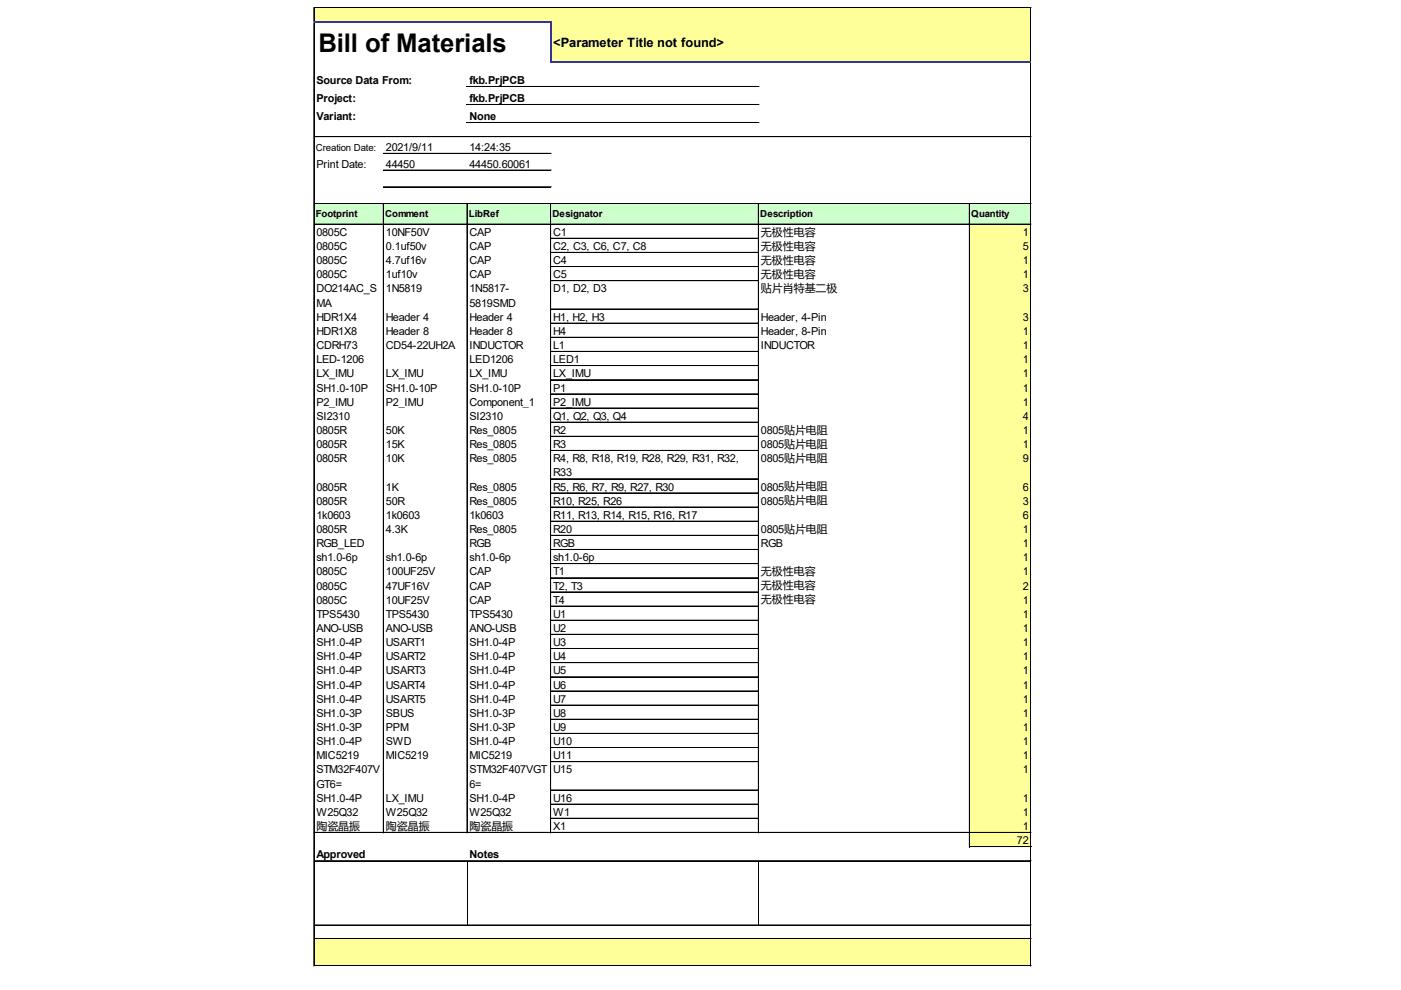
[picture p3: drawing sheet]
<svg xmlns="http://www.w3.org/2000/svg" width="297mm" height="210mm" viewBox="0 0 297 210" stroke-linecap="round" stroke-linejoin="round" font-family="sans-serif">
<defs><g id="words">
<text font-size="5.5" x="67.5" y="11">Bill of Materials</text>
<text font-size="2.7" x="117.3" y="9.9">&lt;Parameter Title not found&gt;</text>
<g font-size="2.3">
<text x="67.1" y="17.8">Source Data From:</text>
<text x="99.5" y="17.8">fkb.PrjPCB</text>
<text x="67.1" y="21.7">Project:</text>
<text x="99.5" y="21.7">fkb.PrjPCB</text>
<text x="67.1" y="25.5">Variant:</text>
<text x="99.5" y="25.5">None</text>
<text x="67.1" y="35.6">Print Date:</text>
<text x="81.8" y="32">2021/9/11</text>
<text x="81.8" y="35.6">44450</text>
<text x="99.5" y="32">14:24:35</text>
<text x="99.5" y="35.6">44450.60061</text>
<text x="67.1" y="50">0805C</text>
<text x="67.1" y="53">0805C</text>
<text x="81.8" y="50">10NF50V</text>
<text x="81.8" y="53">0.1uf50v</text>
<text x="99.5" y="50">CAP</text>
<text x="99.5" y="53">CAP</text>
<text x="117.3" y="50">C1</text>
<text x="117.3" y="53">C2, C3, C6, C7, C8</text>
<text x="161.3" y="50">无极性电容</text>
<text x="161.3" y="53">无极性电容</text>
<text x="216.8" y="50">1</text>
<text x="216.8" y="53">5</text>
<text x="67.1" y="56">0805C</text>
<text x="67.1" y="59">0805C</text>
<text x="81.8" y="56">4.7uf16v</text>
<text x="81.8" y="59">1uf10v</text>
<text x="99.5" y="56">CAP</text>
<text x="99.5" y="59">CAP</text>
<text x="117.3" y="56">C4</text>
<text x="117.3" y="59">C5</text>
<text x="161.3" y="56">无极性电容</text>
<text x="161.3" y="59">无极性电容</text>
<text x="216.8" y="56">1</text>
<text x="216.8" y="59">1</text>
<text x="67.1" y="62">DO214AC_S</text>
<text x="67.1" y="65">MA</text>
<text x="81.8" y="62">1N5819</text>
<text x="99.5" y="62">1N5817-</text>
<text x="99.5" y="65">5819SMD</text>
<text x="117.3" y="62">D1, D2, D3</text>
<text x="161.3" y="62">贴片肖特基二极</text>
<text x="216.8" y="62">3</text>
<text x="67.1" y="68">HDR1X4</text>
<text x="67.1" y="71">HDR1X8</text>
<text x="81.8" y="68">Header 4</text>
<text x="81.8" y="71">Header 8</text>
<text x="99.5" y="68">Header 4</text>
<text x="99.5" y="71">Header 8</text>
<text x="117.3" y="68">H1, H2, H3</text>
<text x="117.3" y="71">H4</text>
<text x="161.3" y="68">Header, 4-Pin</text>
<text x="161.3" y="71">Header, 8-Pin</text>
<text x="216.8" y="68">3</text>
<text x="216.8" y="71">1</text>
<text x="67.1" y="74">CDRH73</text>
<text x="67.1" y="77">LED-1206</text>
<text x="81.8" y="74">CD54-22UH2A</text>
<text x="99.5" y="74">INDUCTOR</text>
<text x="99.5" y="77">LED1206</text>
<text x="117.3" y="74">L1</text>
<text x="117.3" y="77">LED1</text>
<text x="161.3" y="74">INDUCTOR</text>
<text x="216.8" y="74">1</text>
<text x="216.8" y="77">1</text>
<text x="67.1" y="80">LX_IMU</text>
<text x="67.1" y="83">SH1.0-10P</text>
<text x="81.8" y="80">LX_IMU</text>
<text x="81.8" y="83">SH1.0-10P</text>
<text x="99.5" y="80">LX_IMU</text>
<text x="99.5" y="83">SH1.0-10P</text>
<text x="117.3" y="80">LX_IMU</text>
<text x="117.3" y="83">P1</text>
<text x="216.8" y="80">1</text>
<text x="216.8" y="83">1</text>
<text x="67.1" y="86">P2_IMU</text>
<text x="67.1" y="89">SI2310</text>
<text x="81.8" y="86">P2_IMU</text>
<text x="99.5" y="86">Component_1</text>
<text x="99.5" y="89">SI2310</text>
<text x="117.3" y="86">P2_IMU</text>
<text x="117.3" y="89">Q1, Q2, Q3, Q4</text>
<text x="216.8" y="86">1</text>
<text x="216.8" y="89">4</text>
<text x="67.1" y="92">0805R</text>
<text x="67.1" y="95">0805R</text>
<text x="81.8" y="92">50K</text>
<text x="81.8" y="95">15K</text>
<text x="99.5" y="92">Res_0805</text>
<text x="99.5" y="95">Res_0805</text>
<text x="117.3" y="92">R2</text>
<text x="117.3" y="95">R3</text>
<text x="161.3" y="92">0805贴片电阻</text>
<text x="161.3" y="95">0805贴片电阻</text>
<text x="216.8" y="92">1</text>
<text x="216.8" y="95">1</text>
<text x="67.1" y="98">0805R</text>
<text x="81.8" y="98">10K</text>
<text x="99.5" y="98">Res_0805</text>
<text x="117.3" y="98">R4, R8, R18, R19, R28, R29, R31, R32,</text>
<text x="117.3" y="101">R33</text>
<text x="161.3" y="98">0805贴片电阻</text>
<text x="216.8" y="98">9</text>
<text x="67.1" y="104">0805R</text>
<text x="67.1" y="107">0805R</text>
<text x="81.8" y="104">1K</text>
<text x="81.8" y="107">50R</text>
<text x="99.5" y="104">Res_0805</text>
<text x="99.5" y="107">Res_0805</text>
<text x="117.3" y="104">R5, R6, R7, R9, R27, R30</text>
<text x="117.3" y="107">R10, R25, R26</text>
<text x="161.3" y="104">0805贴片电阻</text>
<text x="161.3" y="107">0805贴片电阻</text>
<text x="216.8" y="104">6</text>
<text x="216.8" y="107">3</text>
<text x="67.1" y="110">1k0603</text>
<text x="67.1" y="113">0805R</text>
<text x="81.8" y="110">1k0603</text>
<text x="81.8" y="113">4.3K</text>
<text x="99.5" y="110">1k0603</text>
<text x="99.5" y="113">Res_0805</text>
<text x="117.3" y="110">R11, R13, R14, R15, R16, R17</text>
<text x="117.3" y="113">R20</text>
<text x="161.3" y="113">0805贴片电阻</text>
<text x="216.8" y="110">6</text>
<text x="216.8" y="113">1</text>
<text x="67.1" y="116">RGB_LED</text>
<text x="67.1" y="119">sh1.0-6p</text>
<text x="81.8" y="119">sh1.0-6p</text>
<text x="99.5" y="116">RGB</text>
<text x="99.5" y="119">sh1.0-6p</text>
<text x="117.3" y="116">RGB</text>
<text x="117.3" y="119">sh1.0-6p</text>
<text x="161.3" y="116">RGB</text>
<text x="216.8" y="116">1</text>
<text x="216.8" y="119">1</text>
<text x="67.1" y="122">0805C</text>
<text x="67.1" y="125">0805C</text>
<text x="81.8" y="122">100UF25V</text>
<text x="81.8" y="125">47UF16V</text>
<text x="99.5" y="122">CAP</text>
<text x="99.5" y="125">CAP</text>
<text x="117.3" y="122">T1</text>
<text x="117.3" y="125">T2, T3</text>
<text x="161.3" y="121.9">无极性电容</text>
<text x="161.3" y="124.9">无极性电容</text>
<text x="216.8" y="122">1</text>
<text x="216.8" y="125">2</text>
<text x="67.1" y="128">0805C</text>
<text x="67.1" y="131">TPS5430</text>
<text x="81.8" y="128">10UF25V</text>
<text x="81.8" y="131">TPS5430</text>
<text x="99.5" y="128">CAP</text>
<text x="99.5" y="131">TPS5430</text>
<text x="117.3" y="128">T4</text>
<text x="117.3" y="131">U1</text>
<text x="161.3" y="127.9">无极性电容</text>
<text x="216.8" y="128">1</text>
<text x="216.8" y="131">1</text>
<text x="67.1" y="134">ANO-USB</text>
<text x="67.1" y="137">SH1.0-4P</text>
<text x="81.8" y="134">ANO-USB</text>
<text x="81.8" y="137">USART1</text>
<text x="99.5" y="134">ANO-USB</text>
<text x="99.5" y="137">SH1.0-4P</text>
<text x="117.3" y="134">U2</text>
<text x="117.3" y="137">U3</text>
<text x="216.8" y="134">1</text>
<text x="216.8" y="137">1</text>
<text x="67.1" y="140">SH1.0-4P</text>
<text x="67.1" y="143">SH1.0-4P</text>
<text x="81.8" y="140">USART2</text>
<text x="81.8" y="143">USART3</text>
<text x="99.5" y="140">SH1.0-4P</text>
<text x="99.5" y="143">SH1.0-4P</text>
<text x="117.3" y="140">U4</text>
<text x="117.3" y="143">U5</text>
<text x="216.8" y="140">1</text>
<text x="216.8" y="143">1</text>
<text x="67.1" y="146">SH1.0-4P</text>
<text x="67.1" y="149">SH1.0-4P</text>
<text x="81.8" y="146">USART4</text>
<text x="81.8" y="149">USART5</text>
<text x="99.5" y="146">SH1.0-4P</text>
<text x="99.5" y="149">SH1.0-4P</text>
<text x="117.3" y="146">U6</text>
<text x="117.3" y="149">U7</text>
<text x="216.8" y="146">1</text>
<text x="216.8" y="149">1</text>
<text x="67.1" y="152">SH1.0-3P</text>
<text x="67.1" y="155">SH1.0-3P</text>
<text x="81.8" y="152">SBUS</text>
<text x="81.8" y="155">PPM</text>
<text x="99.5" y="152">SH1.0-3P</text>
<text x="99.5" y="155">SH1.0-3P</text>
<text x="117.3" y="152">U8</text>
<text x="117.3" y="155">U9</text>
<text x="216.8" y="152">1</text>
<text x="216.8" y="155">1</text>
<text x="67.1" y="158">SH1.0-4P</text>
<text x="67.1" y="161">MIC5219</text>
<text x="81.8" y="158">SWD</text>
<text x="81.8" y="161">MIC5219</text>
<text x="99.5" y="158">SH1.0-4P</text>
<text x="99.5" y="161">MIC5219</text>
<text x="117.3" y="158">U10</text>
<text x="117.3" y="161">U11</text>
<text x="216.8" y="158">1</text>
<text x="216.8" y="161">1</text>
<text x="67.1" y="164">STM32F407V</text>
<text x="67.1" y="167">GT6=</text>
<text x="99.5" y="164">STM32F407VGT</text>
<text x="99.5" y="167">6=</text>
<text x="117.3" y="164">U15</text>
<text x="216.8" y="164">1</text>
<text x="67.1" y="170">SH1.0-4P</text>
<text x="67.1" y="173">W25Q32</text>
<text x="81.8" y="170">LX_IMU</text>
<text x="81.8" y="173">W25Q32</text>
<text x="99.5" y="170">SH1.0-4P</text>
<text x="99.5" y="173">W25Q32</text>
<text x="117.3" y="170">U16</text>
<text x="117.3" y="173">W1</text>
<text x="216.8" y="170">1</text>
<text x="216.8" y="173">1</text>
<text x="67.1" y="175.9">陶瓷晶振</text>
<text x="81.8" y="175.9">陶瓷晶振</text>
<text x="99.5" y="175.9">陶瓷晶振</text>
<text x="117.3" y="176">X1</text>
<text x="215.6" y="179">72</text>
<text x="216.8" y="176">1</text>
<text x="67.1" y="182">Approved</text>
<text x="99.5" y="182">Notes</text>
</g>
<g font-size="2">
<text x="66.9" y="31.9">Creation Date:</text>
<text x="66.9" y="46.1">Footprint</text>
<text x="81.7" y="46.1">Comment</text>
<text x="99.4" y="46.1">LibRef</text>
<text x="117.1" y="46.1">Designator</text>
<text x="161.2" y="46.1">Description</text>
<text x="205.9" y="46.1">Quantity</text>
</g>
</g></defs>
<g fill="#ff9">
<path d="M66.6 1.7h152v3.1h-152z"/>
<path d="M116.7 4.7h101.9v8.6h-101.9z"/>
</g>
<path d="M66.6 43.1h152v4.5h-152z" fill="#cfc"/>
<g fill="#ff9">
<path d="M205.5 47.5h13.1v3.1h-13.1z"/>
<path d="M205.5 50.5h13.1v3.1h-13.1z"/>
<path d="M205.5 53.5h13.1v3.1h-13.1z"/>
<path d="M205.5 56.5h13.1v3.1h-13.1z"/>
<path d="M205.5 59.5h13.1v6.1h-13.1z"/>
<path d="M205.5 65.5h13.1v3.1h-13.1z"/>
<path d="M205.5 68.5h13.1v3.1h-13.1z"/>
<path d="M205.5 71.5h13.1v3.1h-13.1z"/>
<path d="M205.5 74.5h13.1v3.1h-13.1z"/>
<path d="M205.5 77.5h13.1v3.1h-13.1z"/>
<path d="M205.5 80.5h13.1v3.1h-13.1z"/>
<path d="M205.5 83.5h13.1v3.1h-13.1z"/>
<path d="M205.5 86.5h13.1v3.1h-13.1z"/>
<path d="M205.5 89.5h13.1v3.1h-13.1z"/>
<path d="M205.5 92.5h13.1v3.1h-13.1z"/>
<path d="M205.5 95.5h13.1v6.1h-13.1z"/>
<path d="M205.5 101.5h13.1v3.1h-13.1z"/>
<path d="M205.5 104.5h13.1v3.1h-13.1z"/>
<path d="M205.5 107.5h13.1v3.1h-13.1z"/>
<path d="M205.5 110.5h13.1v3.1h-13.1z"/>
<path d="M205.5 113.5h13.1v3.1h-13.1z"/>
<path d="M205.5 116.5h13.1v63.1h-13.1z"/>
<path d="M66.6 199h152v5.8h-152z"/>
</g>
<g fill="none" stroke="#000" stroke-width=".21">
<path d="M66.5 1.6v3M66.5 4.8v200M66.6 1.6v3M66.6 4.8v200M66.7 1.6h151.9M99 18.3h61.9M99 18.4h61.9M218.5 1.7v11.3M218.5 13.3v191.5M218.6 1.7v11.3M218.6 13.3v191.5M66.7 29h151.9"/>
<path d="M81.3 32.5h35.6M81.3 32.6h35.6M81.3 36.1h35.6M81.3 39.6h35.6M81.3 39.7h35.6M99 22.2h61.9M99 26h61.9M66.7 43.1h151.9M66.7 43.2h151.9M66.7 47.5h151.9M66.7 47.6h151.9M81.3 43.3v133.3"/>
<path d="M99 43.3v133.3M99.1 43.3v133.3M116.7 43.3v133.3M116.8 43.3v133.3M116.9 50.5h43.9M116.9 50.6h43.9M116.9 53.5h43.9M116.9 53.6h43.9M116.9 56.5h43.9M116.9 56.6h43.9M116.9 59.5h43.9M116.9 59.6h43.9"/>
<path d="M160.8 43.3v133.3M160.9 43.3v133.3M205.5 43.3v136.3M205.6 43.3v136.3M116.9 65.5h43.9M116.9 65.6h43.9M116.9 68.5h43.9M116.9 68.6h43.9M116.9 71.5h43.9M116.9 71.6h43.9M116.9 74.5h43.9M116.9 74.6h43.9"/>
<path d="M116.9 77.5h43.9M116.9 77.6h43.9M116.9 80.5h43.9M116.9 80.6h43.9M116.9 83.5h43.9M116.9 83.6h43.9M116.9 86.5h43.9M116.9 86.6h43.9M116.9 89.5h43.9M116.9 89.6h43.9M116.9 92.5h43.9M116.9 92.6h43.9"/>
<path d="M116.9 95.5h43.9M116.9 95.6h43.9M116.9 101.5h43.9M116.9 101.6h43.9M116.9 104.5h43.9M116.9 104.6h43.9M116.9 107.5h43.9M116.9 107.6h43.9M116.9 110.5h43.9M116.9 110.6h43.9M116.9 113.5h43.9M116.9 113.6h43.9"/>
<path d="M116.9 116.5h43.9M116.9 116.6h43.9M116.9 119.5h43.9M116.9 119.6h43.9M116.9 122.5h43.9M116.9 122.6h43.9M116.9 125.5h43.9M116.9 125.6h43.9M116.9 128.5h43.9M116.9 128.6h43.9M116.9 131.5h43.9M116.9 131.6h43.9"/>
<path d="M116.9 134.5h43.9M116.9 134.6h43.9M116.9 137.5h43.9M116.9 137.6h43.9M116.9 140.5h43.9M116.9 140.6h43.9M116.9 143.5h43.9M116.9 143.6h43.9M116.9 146.5h43.9M116.9 146.6h43.9M116.9 149.5h43.9M116.9 149.6h43.9"/>
<path d="M116.9 152.5h43.9M116.9 152.6h43.9M116.9 155.5h43.9M116.9 155.6h43.9M116.9 158.5h43.9M116.9 158.6h43.9M66.7 176.5h151.9M66.7 176.6h151.9M116.9 161.5h43.9M116.9 161.6h43.9M116.9 167.5h43.9M116.9 167.6h43.9"/>
<path d="M116.9 170.5h43.9M116.9 170.6h43.9M116.9 173.5h43.9M116.9 173.6h43.9M205.7 179.5h12.9M205.7 179.6h12.9M66.7 182.5h151.9M66.7 182.6h151.9M66.7 196.1h151.9M66.7 196.2h151.9M66.7 199h151.9M99.1 182.6v13.5"/>
<path d="M160.9 182.6v13.5M66.7 204.7h151.9M66.7 204.8h151.9"/>
</g>
<path d="M66.5 4.7h50.4M116.7 4.8v8.5M116.9 13.2h101.7" fill="none" stroke="#339" stroke-width=".27"/>
<use href="#words"/>
</svg>
